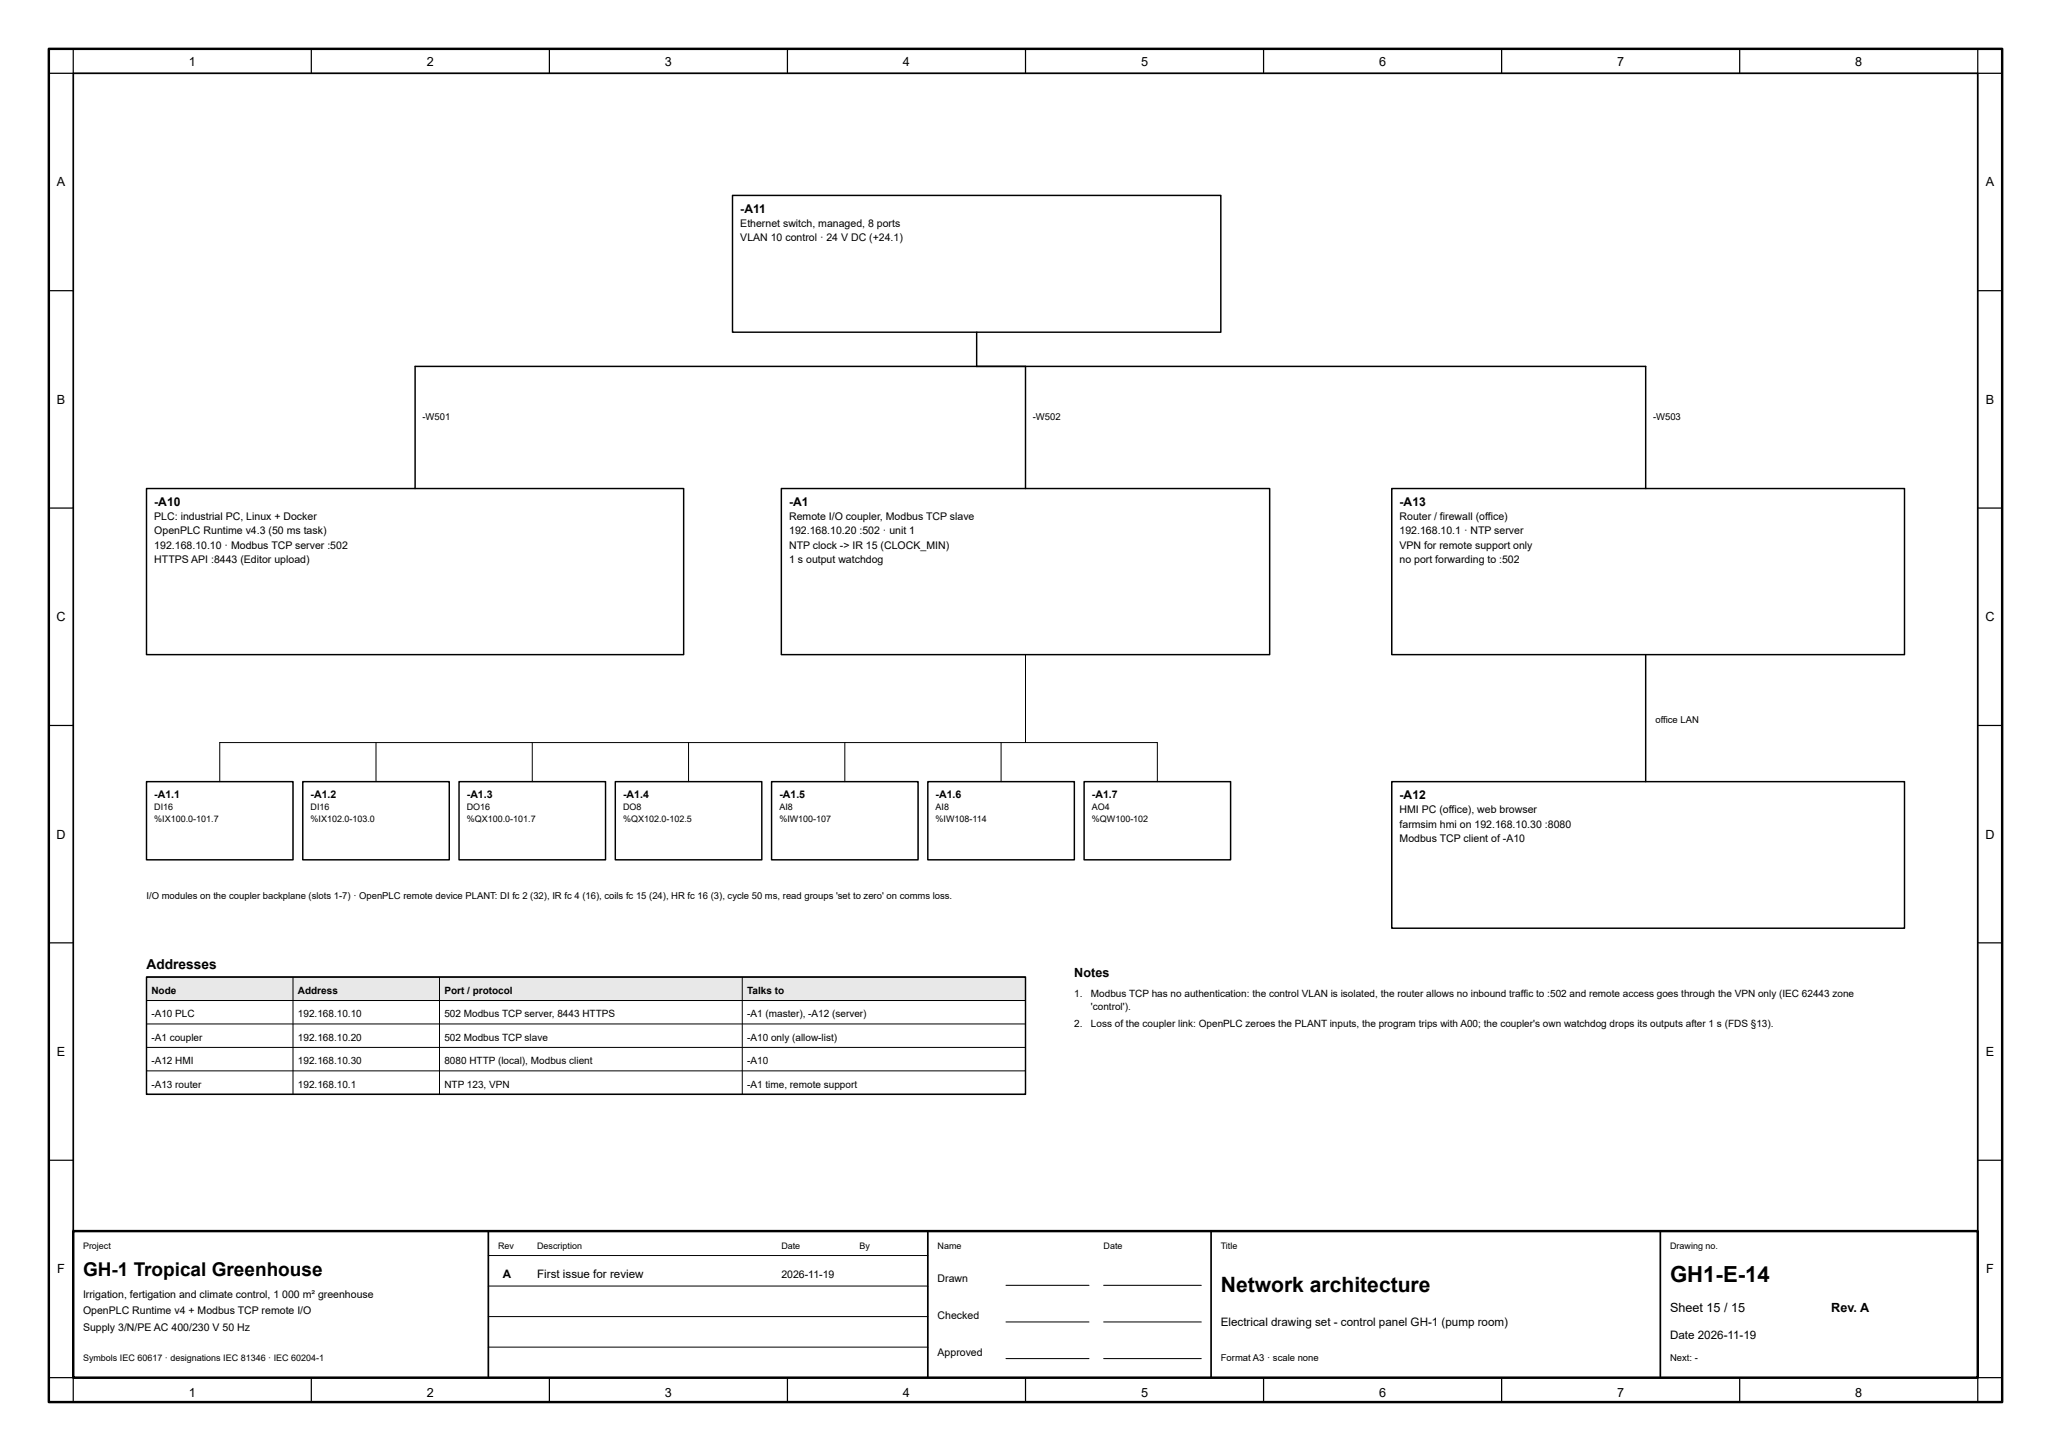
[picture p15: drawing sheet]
<svg xmlns="http://www.w3.org/2000/svg" width="420mm" height="297mm" viewBox="0 0 420 297" stroke-linecap="round" stroke-linejoin="round" font-family="sans-serif">
<defs><g id="words">
<text font-size="4.5" x="342" y="262.5">GH1-E-14</text>
<text font-size="4.3" x="250" y="264.5">Network architecture</text>
<text font-size="3.9" x="17" y="261.2">GH-1 Tropical Greenhouse</text>
<text font-size="2.8" x="30" y="198.4">Addresses</text>
<g font-size="2.6">
<text x="38.7" y="13.6">1</text>
<text x="87.4" y="13.6">2</text>
<text x="136.2" y="13.6">3</text>
<text x="184.9" y="13.6">4</text>
<text x="233.7" y="13.6">5</text>
<text x="282.4" y="13.6">6</text>
<text x="331.2" y="13.6">7</text>
<text x="379.9" y="13.6">8</text>
<text x="11.6" y="38.2">A</text>
<text x="406.6" y="38.2">A</text>
<text x="11.6" y="82.6">B</text>
<text x="406.6" y="82.6">B</text>
<text x="11.6" y="127.1">C</text>
<text x="406.6" y="127.1">C</text>
<text x="11.6" y="171.6">D</text>
<text x="406.6" y="171.6">D</text>
<text x="220" y="200">Notes</text>
<text x="11.6" y="216.1">E</text>
<text x="406.6" y="216.1">E</text>
<text x="11.7" y="260.6">F</text>
<text x="406.7" y="260.6">F</text>
<text x="342" y="268.5">Sheet 15 / 15</text>
<text x="375" y="268.5">Rev. A</text>
<text x="38.7" y="285.9">1</text>
<text x="87.4" y="285.9">2</text>
<text x="136.2" y="285.9">3</text>
<text x="184.9" y="285.9">4</text>
<text x="233.7" y="285.9">5</text>
<text x="282.4" y="285.9">6</text>
<text x="331.2" y="285.9">7</text>
<text x="379.9" y="285.9">8</text>
</g>
<g font-size="2.5">
<text x="151.6" y="43.6">-A11</text>
<text x="31.6" y="103.6">-A10</text>
<text x="161.6" y="103.6">-A1</text>
<text x="286.6" y="103.6">-A13</text>
<text x="286.6" y="163.6">-A12</text>
</g>
<g font-size="2.4">
<text x="103" y="261.6">A</text>
<text x="110" y="261.6">First issue for review</text>
<text x="250" y="271.5">Electrical drawing set - control panel GH-1 (pump room)</text>
<text x="342" y="274">Date 2026-11-19</text>
</g>
<g font-size="2.2">
<text x="151.6" y="46.5">Ethernet switch, managed, 8 ports</text>
<text x="151.6" y="49.4">VLAN 10 control · 24 V DC (+24.1)</text>
<text x="31.6" y="106.5">PLC: industrial PC, Linux + Docker</text>
<text x="161.6" y="106.5">Remote I/O coupler, Modbus TCP slave</text>
<text x="286.6" y="106.5">Router / firewall (office)</text>
<text x="31.6" y="109.4">OpenPLC Runtime v4.3 (50 ms task)</text>
<text x="31.6" y="112.3">192.168.10.10 · Modbus TCP server :502</text>
<text x="161.6" y="109.4">192.168.10.20 :502 · unit 1</text>
<text x="161.6" y="112.3">NTP clock -&gt; IR 15 (CLOCK_MIN)</text>
<text x="286.6" y="109.4">192.168.10.1 · NTP server</text>
<text x="286.6" y="112.3">VPN for remote support only</text>
<text x="31.6" y="115.2">HTTPS API :8443 (Editor upload)</text>
<text x="161.6" y="115.2">1 s output watchdog</text>
<text x="286.6" y="115.2">no port forwarding to :502</text>
<text x="31.6" y="163.3">-A1.1</text>
<text x="63.6" y="163.3">-A1.2</text>
<text x="95.6" y="163.3">-A1.3</text>
<text x="127.6" y="163.3">-A1.4</text>
<text x="159.6" y="163.3">-A1.5</text>
<text x="191.6" y="163.3">-A1.6</text>
<text x="223.6" y="163.3">-A1.7</text>
<text x="286.6" y="166.5">HMI PC (office), web browser</text>
<text x="286.6" y="169.4">farmsim hmi on 192.168.10.30 :8080</text>
<text x="286.6" y="172.3">Modbus TCP client of -A10</text>
<text x="160" y="261.6">2026-11-19</text>
<text x="192" y="262.5">Drawn</text>
<text x="17" y="265.6">Irrigation, fertigation and climate control, 1</text>
<text x="17" y="269">OpenPLC Runtime v4 + Modbus TCP remote I/O</text>
<text x="57.8" y="265.6">000 m² greenhouse</text>
<text x="192" y="270">Checked</text>
<text x="17" y="272.4">Supply 3/N/PE AC 400/230 V 50 Hz</text>
<text x="192" y="277.5">Approved</text>
</g>
<g font-size="2">
<text x="31" y="203.5">Node</text>
<text x="61" y="203.5">Address</text>
<text x="91" y="203.5">Port / protocol</text>
<text x="153" y="203.5">Talks to</text>
<text x="220" y="204">1.</text>
<text x="223.4" y="204">Modbus TCP has no authentication: the control VLAN is isolated, the router allows no inbound traffic to :502 and remote access goes through the VPN only (IEC 62443 zone</text>
<text x="31" y="208.3">-A10 PLC</text>
<text x="61" y="208.3">192.168.10.10</text>
<text x="91" y="208.3">502 Modbus TCP server, 8443 HTTPS</text>
<text x="153" y="208.3">-A1 (master), -A12 (server)</text>
<text x="223.4" y="206.7">'control').</text>
<text x="31" y="213.1">-A1 coupler</text>
<text x="61" y="213.1">192.168.10.20</text>
<text x="91" y="213.1">502 Modbus TCP slave</text>
<text x="153" y="213.1">-A10 only (allow-list)</text>
<text x="220" y="210.2">2.</text>
<text x="223.4" y="210.2">Loss of the coupler link: OpenPLC zeroes the PLANT inputs, the program trips with A00; the coupler's own watchdog drops its outputs after 1 s (FDS §13).</text>
<text x="31" y="217.9">-A12 HMI</text>
<text x="61" y="217.9">192.168.10.30</text>
<text x="91" y="217.9">8080 HTTP (local), Modbus client</text>
<text x="153" y="217.9">-A10</text>
<text x="31" y="222.7">-A13 router</text>
<text x="61" y="222.7">192.168.10.1</text>
<text x="91" y="222.7">NTP 123, VPN</text>
<text x="153" y="222.7">-A1 time, remote support</text>
</g>
<g font-size="1.9">
<text x="86.5" y="86">-W501</text>
<text x="211.5" y="86">-W502</text>
<text x="338.5" y="86">-W503</text>
<text x="339" y="148">office LAN</text>
<text x="30" y="184">I/O modules on the coupler backplane (slots 1-7) · OpenPLC remote device PLANT: DI fc 2 (32), IR fc 4 (16), coils fc 15 (24), HR fc 16 (3), cycle 50 ms, read groups 'set to zero' on comms loss.</text>
<text x="250" y="278.6">Format A3 · scale none</text>
<text x="342" y="278.6">Next: -</text>
</g>
<g font-size="1.8">
<text x="31.6" y="165.8">DI16</text>
<text x="63.6" y="165.8">DI16</text>
<text x="95.6" y="165.8">DO16</text>
<text x="127.6" y="165.8">DO8</text>
<text x="159.6" y="165.8">AI8</text>
<text x="191.6" y="165.8">AI8</text>
<text x="223.6" y="165.8">AO4</text>
<text x="31.6" y="168.2">%IX100.0-101.7</text>
<text x="63.6" y="168.2">%IX102.0-103.0</text>
<text x="95.6" y="168.2">%QX100.0-101.7</text>
<text x="127.6" y="168.2">%QX102.0-102.5</text>
<text x="159.6" y="168.2">%IW100-107</text>
<text x="191.6" y="168.2">%IW108-114</text>
<text x="223.6" y="168.2">%QW100-102</text>
<text x="17" y="255.6">Project</text>
<text x="102" y="255.6">Rev</text>
<text x="110" y="255.6">Description</text>
<text x="160" y="255.6">Date</text>
<text x="176" y="255.6">By</text>
<text x="192" y="255.6">Name</text>
<text x="226" y="255.6">Date</text>
<text x="250" y="255.6">Title</text>
<text x="342" y="255.6">Drawing no.</text>
<text x="17" y="278.6">Symbols IEC 60617 · designations IEC 81346 · IEC 60204-1</text>
</g>
</g></defs>
<path d="M150 40h100v28h-100z" fill="none" stroke="#000" stroke-width=".3"/>
<path d="M30 100h110v34h-110z" fill="#fff"/>
<path d="M30 100h110v34h-110z" fill="none" stroke="#000" stroke-width=".3"/>
<path d="M160 100h100v34h-100z" fill="#fff"/>
<path d="M160 100h100v34h-100z" fill="none" stroke="#000" stroke-width=".3"/>
<path d="M285 100h105v34h-105z" fill="#fff"/>
<path d="M285 100h105v34h-105z" fill="none" stroke="#000" stroke-width=".3"/>
<path d="M285 160h105v30h-105z" fill="#fff"/>
<path d="M200 68v7M210 75v25M85 100v-25h252v25M337 134v26M285 160h105v30h-105z" fill="none" stroke="#000" stroke-width=".3"/>
<path d="M30 160h30v16h-30z" fill="#fff"/>
<path d="M30 160h30v16h-30z" fill="none" stroke="#000" stroke-width=".3"/>
<path d="M45 152v8" fill="none" stroke="#000" stroke-width=".2"/>
<path d="M62 160h30v16h-30z" fill="#fff"/>
<path d="M62 160h30v16h-30z" fill="none" stroke="#000" stroke-width=".3"/>
<path d="M77 152v8" fill="none" stroke="#000" stroke-width=".2"/>
<path d="M94 160h30v16h-30z" fill="#fff"/>
<path d="M94 160h30v16h-30z" fill="none" stroke="#000" stroke-width=".3"/>
<path d="M109 152v8" fill="none" stroke="#000" stroke-width=".2"/>
<path d="M126 160h30v16h-30z" fill="#fff"/>
<path d="M126 160h30v16h-30z" fill="none" stroke="#000" stroke-width=".3"/>
<path d="M141 152v8" fill="none" stroke="#000" stroke-width=".2"/>
<path d="M158 160h30v16h-30z" fill="#fff"/>
<path d="M158 160h30v16h-30z" fill="none" stroke="#000" stroke-width=".3"/>
<path d="M173 152v8" fill="none" stroke="#000" stroke-width=".2"/>
<path d="M190 160h30v16h-30z" fill="#fff"/>
<path d="M190 160h30v16h-30z" fill="none" stroke="#000" stroke-width=".3"/>
<path d="M205 152v8" fill="none" stroke="#000" stroke-width=".2"/>
<path d="M222 160h30v16h-30z" fill="#fff"/>
<path d="M222 160h30v16h-30z" fill="none" stroke="#000" stroke-width=".3"/>
<path d="M210 134v18M45 152h192v8" fill="none" stroke="#000" stroke-width=".2"/>
<path d="M30 200h180v4.8h-180z" fill="#e8e8e8"/>
<path d="M30 200h180v4.8h-180zM60 200v24M90 200v24M152 200v24M30 204.8h180M30 209.6h180M30 214.4h180M30 219.2h180M30 224h180" fill="none" stroke="#000" stroke-width=".2"/>
<path d="M30 200h180v24h-180z" fill="none" stroke="#000" stroke-width=".3"/>
<path d="M10 10h400v277h-400z" fill="none" stroke="#000" stroke-width=".5"/>
<path d="M15 15h390v267h-390z" fill="none" stroke="#000" stroke-width=".35"/>
<g fill="none" stroke="#000" stroke-width=".25">
<path d="M15 10v5h-5M63.7 10v5M112.5 10v5M161.2 10v5M210 10v5M258.7 10v5M307.5 10v5M356.2 10v5M405 10v5h5M10 59.5h5M405 59.5h5M10 104h5"/>
<path d="M405 104h5M10 148.5h5M405 148.5h5M10 193h5M405 193h5M10 237.5h5M405 237.5h5M10 282h5v5M63.7 282v5M112.5 282v5M161.2 282v5M210 282v5"/>
<path d="M258.7 282v5M307.5 282v5M356.2 282v5M410 282h-5v5"/>
</g>
<path d="M15 252h390v30h-390z" fill="#fff"/>
<path d="M15 252h390v30h-390z" fill="none" stroke="#000" stroke-width=".5"/>
<path d="M100 252v30M190 252v30M248 252v30M340 252v30" fill="none" stroke="#000" stroke-width=".35"/>
<path d="M100 257h90M100 263.2h90M100 269.5h90M100 275.7h90M206 263.1h17M206 270.6h17M206 278.1h17M226 263.1h20M226 270.6h20M226 278.1h20" fill="none" stroke="#000" stroke-width=".2"/>
<use href="#words"/>
</svg>
